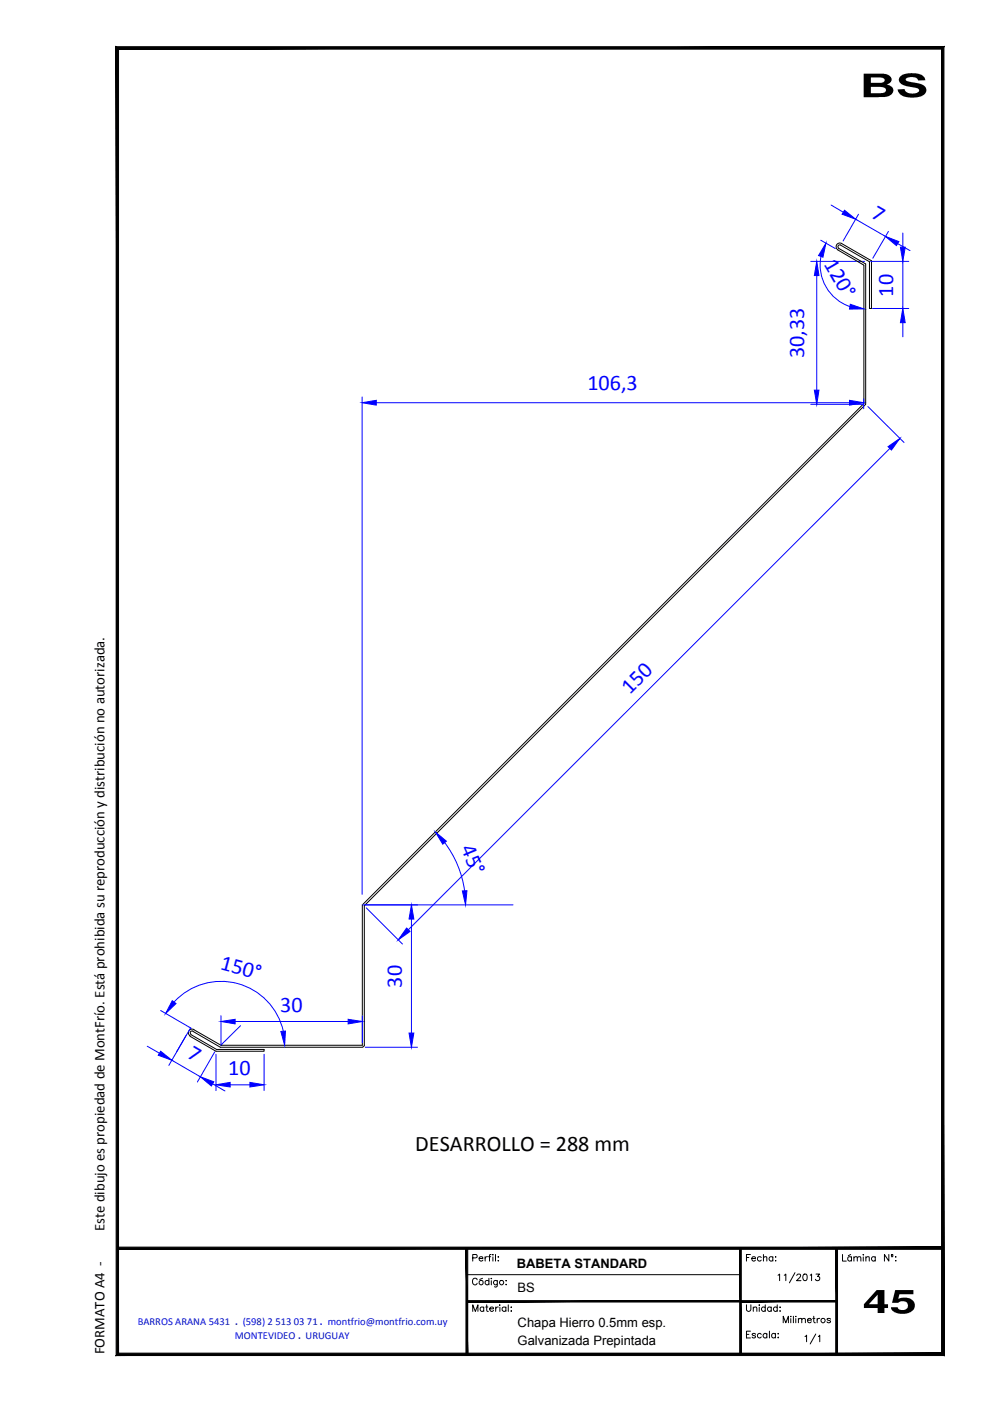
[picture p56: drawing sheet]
<svg xmlns="http://www.w3.org/2000/svg" width="210mm" height="297mm" viewBox="0 0 210 297" stroke-linecap="round" stroke-linejoin="round" font-family="sans-serif">
<defs><g id="words">
<g font-size="4.7" fill="#00f">
<text x="184.5" y="46" transform="rotate(30 184.5 46)">7</text>
<text x="174.6" y="56" transform="rotate(60 174.6 56)">120°</text>
<text x="189.4" y="62.9" transform="rotate(-90 189.4 62.9)">10</text>
<text x="170.5" y="75.9" transform="rotate(-90 170.5 75.9)">30,33</text>
<text x="124.5" y="82.7">106,3</text>
<text x="133.5" y="147.3" transform="rotate(-45 133.5 147.3)">150</text>
<text x="97.7" y="179.8" transform="rotate(67 97.7 179.8)">45°</text>
<text x="46.6" y="205.4" transform="rotate(15 46.6 205.4)">150°</text>
<text x="85.2" y="209.4" transform="rotate(-90 85.2 209.4)">30</text>
<text x="59.4" y="214.5">30</text>
<text x="39.4" y="224.2" transform="rotate(31 39.4 224.2)">7</text>
<text x="48.4" y="227.9">10</text>
</g>
<g font-size="4.7">
<text x="203.3" y="222" transform="rotate(-90 203.3 222)">DESARROLLO = 288mm</text>
<text x="88" y="244.1">DESARROLLO = 288 mm</text>
</g>
<g font-size="3.1">
<text x="22.1" y="261" transform="rotate(-90 22.1 261)">Este dibujo es propiedad de MontFrío. Está prohibida su reproducción y distribución no autorizada.</text>
<text x="22.1" y="287.1" transform="rotate(-90 22.1 287.1)">FORMATO A4 -</text>
</g>
<g font-size="2.8">
<text x="109.6" y="268.9">BABETA STANDARD</text>
<text x="109.8" y="273.9">BS</text>
<text x="109.8" y="281.3">Chapa Hierro 0.5mm esp.</text>
<text x="109.8" y="285.1">Galvanizada Prepintada</text>
</g>
<g font-size="2.2" fill="#0012ba">
<text x="29.2" y="281">BARROS ARANA 5431 . (598) 2 513 03 71 . montfrio@montfrio.com.uy</text>
<text x="49.8" y="283.8">MONTEVIDEO . URUGUAY</text>
</g>
</g></defs>
<g fill="none" stroke="#000" stroke-width=".21">
<path d="M177.8 52.7l5.7 3.3v29.7l-106.3 106.3v29.6l-.4 .4M178.3 52l6 3.5v9.9h.5v-10.1l-6.3-3.7a.78 .78 0 0 0-1.1 .3 .78 .78 0 0 0 .3 1.1l5.5 3.2v29.4l-106.4 106.3v29.7h-30l-5.7-3.3M178.3 52a.4 .4 0 0 0-.6 .1 .4 .4 0 0 0 .2 .6M40.5 219.4l5.4 3.1h10.1v.4h-10.2l-5.5-3.2M40.9 218.7l5.8 3.3h30.1M40.9 218.6a.4 .4 0 0 0-.5 .2 .4 .4 0 0 0 .1 .5M41.1 218.3a.78 .78 0 0 0-1 .3 .78 .78 0 0 0 .2 1M99 270.3h58M100.2 278v-1.4l.6 1.4 .5-1.4v1.4M100.2 266.7l.9-.1v-.5l-.9-.1v1.4M101.2 271.4a.5 .5 0 0 0-.6-.4 .5 .5 0 0 0-.4 .5v.4a.5 .5 0 0 0 .4 .5 .5 .5 0 0 0 .6-.3M101.6 266.8h.8a.46 .46 0 0 0-.5-.3 .46 .46 0 0 0-.4 .4 .46 .46 0 0 0 .4 .5l.5-.2"/>
<path d="M102.3 271l-.6 .3M102.6 277.3a.43 .43 0 0 0-.7-.1 .43 .43 0 0 0 0 .7 .43 .43 0 0 0 .7-.1M102.6 277.1v.9M102.9 266.4v1M103 277.1h.4M103.2 276.6v1.4h.3M103.4 266.4l-.5 .2v.2M103.6 266.4h.4M103.7 271.7a.45 .45 0 0 0-.7-.1 .45 .45 0 0 0 0 .7 .45 .45 0 0 0 .7-.1M103.7 271v1.4M103.8 277.5h.8a.42 .42 0 0 0-.6-.3 .42 .42 0 0 0-.1 .6l.3 .2 .4-.2M104.1 266h-.3v1.4"/>
<path d="M104.2 271v.1zM104.2 271.5v.9M104.5 266v.1zM104.5 266.5v.9M105.1 266v1.4M105.1 277.1v.9M105.4 271.5v1.3l-.2 .1-.4-.1M105.4 271.7a.45 .45 0 0 0-.6-.1 .45 .45 0 0 0 0 .7 .45 .45 0 0 0 .6-.1M105.6 266.5h.1zM105.6 267.3h.1zM105.6 277.1a.43 .43 0 0 0-.5 .4M105.9 276.7h.1z"/>
<path d="M106 277.2v.8M107.3 277.3a.45 .45 0 0 0-.7-.1 .45 .45 0 0 0 0 .7 .45 .45 0 0 0 .7-.1M107.3 271.5h.1zM107.3 272.3h.1zM107.3 277.1v.9M107.8 276.6v1.4M108.3 277.2h.1zM108.3 278h.1zM158.3 276.6v1.2l.4 .2h.3l.2-.4v-1M158.3 266.6h.5M159.1 266h-.8v1.4M159.4 266.8h.8a.42 .42 0 0 0-.6-.3 .42 .42 0 0 0-.1 .7l.2 .2 .5-.2"/>
<path d="M159.7 277.4l.3-.3 .4 .1 .1 .8M159.7 277.1v.9M161 276.6v.2zM161 277.2v.8M161.4 266.6a.45 .45 0 0 0-.7 0 .45 .45 0 0 0 0 .6 .45 .45 0 0 0 .7 0M161.9 266.7l.3-.3 .3 .1 .1 .9M161.9 266v1.4M162.2 277.3a.45 .45 0 0 0-.6-.1 .45 .45 0 0 0 0 .7 .45 .45 0 0 0 .6-.1M162.2 276.6v1.4M163.5 277.3a.45 .45 0 0 0-.6-.1 .45 .45 0 0 0 0 .7 .45 .45 0 0 0 .6-.1M163.5 277.1v.9M163.9 266.6a.45 .45 0 0 0-.7 0 .45 .45 0 0 0 0 .6 .45 .45 0 0 0 .7 0"/>
<path d="M163.9 266.4v1M164.4 266.5h.1zM164.5 267.3v.1zM164.8 277.3a.45 .45 0 0 0-.7-.1 .45 .45 0 0 0 0 .7 .45 .45 0 0 0 .7-.1M164.8 276.6v1.4M165 270.4l.3-.3v1.4M165.3 277.2h.2zM165.3 278h.2zM166.3 270.4l.3-.3v1.4M167.7 279.1v.1zM167.7 279.6v.9M168.2 279.1v1.4"/>
<path d="M168.6 269.8l-1.2 2.2M168.7 279.1v.1zM168.7 279.6v.9M168.9 270.4l.2-.2 .4-.1 .2 .4-.8 1h.9M169.3 279.8l.3-.3 .4 .1v.9M169.3 279.5v1M170 279.8l.3-.3 .4 .1 .1 .9M170.4 270.2l.4-.1a.77 .77 0 0 1 .3 .8 .77 .77 0 0 1-.5 .6 .89 .89 0 0 1-.2-1.3zM171.2 279.9h.8a.45 .45 0 0 0-.7-.3 .45 .45 0 0 0 .1 .8l.3 .1 .3-.3M171.8 270.4l.3-.3v1.4M172.3 279.5h.5M172.5 279.1v1.1l.4 .3"/>
<path d="M173 270.1h.8l-.5 .5a.47 .47 0 0 1 .5 .5 .47 .47 0 0 1-.4 .5 .47 .47 0 0 1-.5-.4M173.3 279.5v1M173.8 279.5a.43 .43 0 0 0-.5 .4M176.1 279.7l-.3-.2-.4 .1v.2l.6 .2 .1 .2-.3 .3-.5-.3M178.6 266v1.4h.8M180.4 266l-.5 .2M180.5 266.6a.45 .45 0 0 0-.6 0 .45 .45 0 0 0 0 .6 .45 .45 0 0 0 .6 0M180.5 266.4v1M181 266.7l.4-.3 .3 .1 .1 .9M181 266.4v1M181.8 266.7l.3-.3 .3 .1 .1 .9M183 266v.1z"/>
<path d="M183 266.5v.9M183.6 266.7l.3-.3 .4 .1v.9M183.6 266.4v1M185.6 266.6a.45 .45 0 0 0-.7 0 .45 .45 0 0 0 0 .6 .45 .45 0 0 0 .7 0M185.6 266.4v1M188.5 266v1.4l-1-1.4v1.4M189 266.4h.3M189.9 266.5h.1zM189.9 267.3h.1zM158.3 282.9h.5M159.1 282.2h-.8v1.5h.8M160.2 282.9a.4 .4 0 0 0-.4-.2 .4 .4 0 0 0-.3 .2l.6 .4 .1 .2a.4 .4 0 0 1-.4 .2 .4 .4 0 0 1-.3-.2"/>
<path d="M161.4 282.9a.45 .45 0 0 0-.7 0 .45 .45 0 0 0 0 .6 .45 .45 0 0 0 .7 0M162.6 282.9a.45 .45 0 0 0-.7 0 .45 .45 0 0 0 0 .6 .45 .45 0 0 0 .7 0M162.6 282.7v1M163.1 282.2v1.5M164.4 282.9a.45 .45 0 0 0-.7 0 .45 .45 0 0 0 0 .6 .45 .45 0 0 0 .7 0M164.4 282.7v1M164.9 282.8h.1zM164.9 283.6h.1zM166.1 280.5v-1.4l.5 1.4 .6-1.4v1.4M170.7 283.4l.3-.3v1.4M173 282.8l-1.2 2.1M173.5 283.4l.3-.3v1.4"/>
<circle cx="102" cy="271.9" r=".46"/>
<circle cx="106.3" cy="271.9" r=".45"/>
<circle cx="174.5" cy="280" r=".45"/>
<circle cx="189.2" cy="266.2" r=".18"/>
</g>
<g fill="none" stroke="#00f" stroke-width=".21">
<path d="M171.9 55.4h11.4M173.2 58.4v24.3M174 50.9l3.1 1.8M174.1 54.4a9.3 9.3 0 0 0 6.1 10.6M176.2 43.5l2.6 1.5M181.4 46.5l6.3 3.6M182 45.4l-3.2 5.7M184.6 55.4h8.1M188.4 49.1l-3.3 5.6M190.3 51.6l2.6 1.5M191.4 49.4v3M191.4 55.4v10"/>
<path d="M185 65.4h7.7M191.4 68.4v3M76.8 84.2v105.4M79.8 85.4h100.3M171.9 85.7h11.1M183.1 84.5v2.2M184 86.2l7.7 7.6M188.7 95.1l-102.1 102M94.3 178.6a21.9 21.9 0 0 1 4.2 10.2M76.8 191.9h32M77.7 192.5l7.6 7.7M87.2 194.9v24.1"/>
<path d="M34.1 214.2l6.4 3.8M36.9 212.4a13.5 13.5 0 0 1 23.2 6.2M39.5 219.5l-3.7 6.4M40.4 217.9l-2.9 5.1M46.8 215.3v6.1M49.9 216.6h23.9M51 217.5l-4.2 4.1M76.8 215.3v5.7M31.2 221.8l2.6 1.5M36.4 224.8l6.1 3.5M45.1 229.8l2.6 1.5M45.5 223l-3.6 6.4"/>
<path d="M45.8 223.5v7.7M48.8 230h4.2M56 223.5v7.7M77.5 222h11"/>
</g>
<g fill="#00f" stroke="#00f" stroke-width=".21">
<path d="M172.7 82.7h.9l-.4 3z"/>
<path d="M173.2 55.4l.4 3h-.9z"/>
<path d="M86.2 196.8l.7 .7-2.5 1.8z"/>
<path d="M188.3 94.7l2.5-1.7-1.8 2.4z"/>
<path d="M87.2 191.9l.5 3h-1z"/>
<path d="M86.7 219h1l-.5 3z"/>
<path d="M46.8 216.6l3.1-.5v1z"/>
<path d="M73.8 216.1l3 .5-3 .5z"/>
<path d="M45.8 230l3-.5v1z"/>
<path d="M53 229.5l3 .5-3 .5z"/>
<path d="M191.4 65.4l.5 3h-1z"/>
<path d="M190.9 52.4h1l-.5 3z"/>
<path d="M42.5 228.3l2.8 1.1-.5 .9z"/>
<path d="M34.1 222.9l2.3 1.9-2.8-1.1z"/>
<path d="M59.5 218.7l1-.1-.1 3z"/>
<path d="M36.5 212.2l.8 .6-2.2 2.1z"/>
<path d="M187.7 50.1l2.9 1.1-.5 .9z"/>
<path d="M179.1 44.6l2.3 1.9-2.9-1.1z"/>
<path d="M175.1 51.6l-.6 2.9-.9-.3z"/>
<path d="M180.3 64.5l2.9 1h-3.1z"/>
<path d="M98 188.9l1-.1-.3 3.1z"/>
<path d="M92.3 176.4l2.3 2-.7 .6z"/>
<path d="M76.8 85.4l3-.5v1z"/>
<path d="M180.1 84.9l3 .5-3 .5z"/>
</g>
<g fill="#000">
<path d="M190.8 16.3l1-.6 1.4-.2 1.4 .1 .9 .4a1.14 1.14 0 0 1 .7 .9l-1.5 .2a1.73 1.73 0 0 0-2.3-.6 .43 .43 0 0 0-.3 .5 .43 .43 0 0 0 .5 .3l2.1 .4 .9 .3a1.25 1.25 0 0 1 .8 1.3 1.25 1.25 0 0 1-1.1 1.1l-1.5 .3-1.5-.1-.8-.2-.7-.5-.4-.5-.1-.4 1.5-.1a1.62 1.62 0 0 0 2.1 .9 .69 .69 0 0 0 .7-.2 .69 .69 0 0 0 .1-.8l-.6-.2-1.8-.3-1.1-.4a1.05 1.05 0 0 1-.4-1.6zM189.8 273.5h3.9v.9h-3l-.3 1 1-.3 1.4 .2 .9 .7 .3 .5v.6l-.6 .8-1.2 .6h-1.7l-1-.4a1 1 0 0 1-.6-.9h1.4a1.28 1.28 0 0 0 2 .2 1.01 1.01 0 0 0 0-1.2 1.01 1.01 0 0 0-1.1-.3l-.8 .3h-1.3z"/>
<path d="M183.1 15.6h4.3l.8 .3a1.03 1.03 0 0 1 .8 1.1 1.03 1.03 0 0 1-.9 .9l.6 .3a1.17 1.17 0 0 1 .7 1.2 1.17 1.17 0 0 1-1.1 1l-.7 .2h-4.5zM184.6 16.4v1.2h1.7a.84 .84 0 0 0 1.2-.8l-.7-.4zM184.6 18.4v1.4l2.2-.1a.67 .67 0 0 0 .8-.2 .67 .67 0 0 0 0-.8l-.9-.3z"/>
<path d="M185.9 273.5h1.6v3h.8v.8h-.8v1.1h-1.4v-1.1h-2.9v-.8zM186.1 274.5l-1.9 2h1.9z"/>
</g>
<g fill="#000" stroke="#000" stroke-width=".21">
<path d="M24.6 9.9l.5 .5 175-.5zM25.1 10.4l175-.5-.5 .5zM200.1 9.9l-.5 .5 .5 277zM199.6 10.4l.5 277-.5-.5zM24.6 287.4h175.5l-.5-.5zM24.6 287.4l.5-.5h174.5zM24.6 9.9v277.5l.5-.5zM24.6 9.9l.5 .5v276.5z"/>
<path d="M98.8 264.7l.4 22.4v-22.4zM98.8 264.7l.4 22.4h-.4z"/>
<path d="M99 276.1h58v-.3zM99 275.8h58l-58 .3z"/>
<path d="M156.8 264.7l.4 22.4v-22.4zM156.8 264.7l.4 22.4h-.4z"/>
<path d="M157 276.1h20.4v-.3zM157 275.8h20.4l-20.4 .3z"/>
<path d="M177.2 264.7l.4 22.4v-22.4zM177.2 264.7l.4 22.4h-.4z"/>
<path d="M24.9 264.9h175v-.5zM24.9 264.4h175l-175 .5z"/>
</g>
<use href="#words"/>
</svg>
